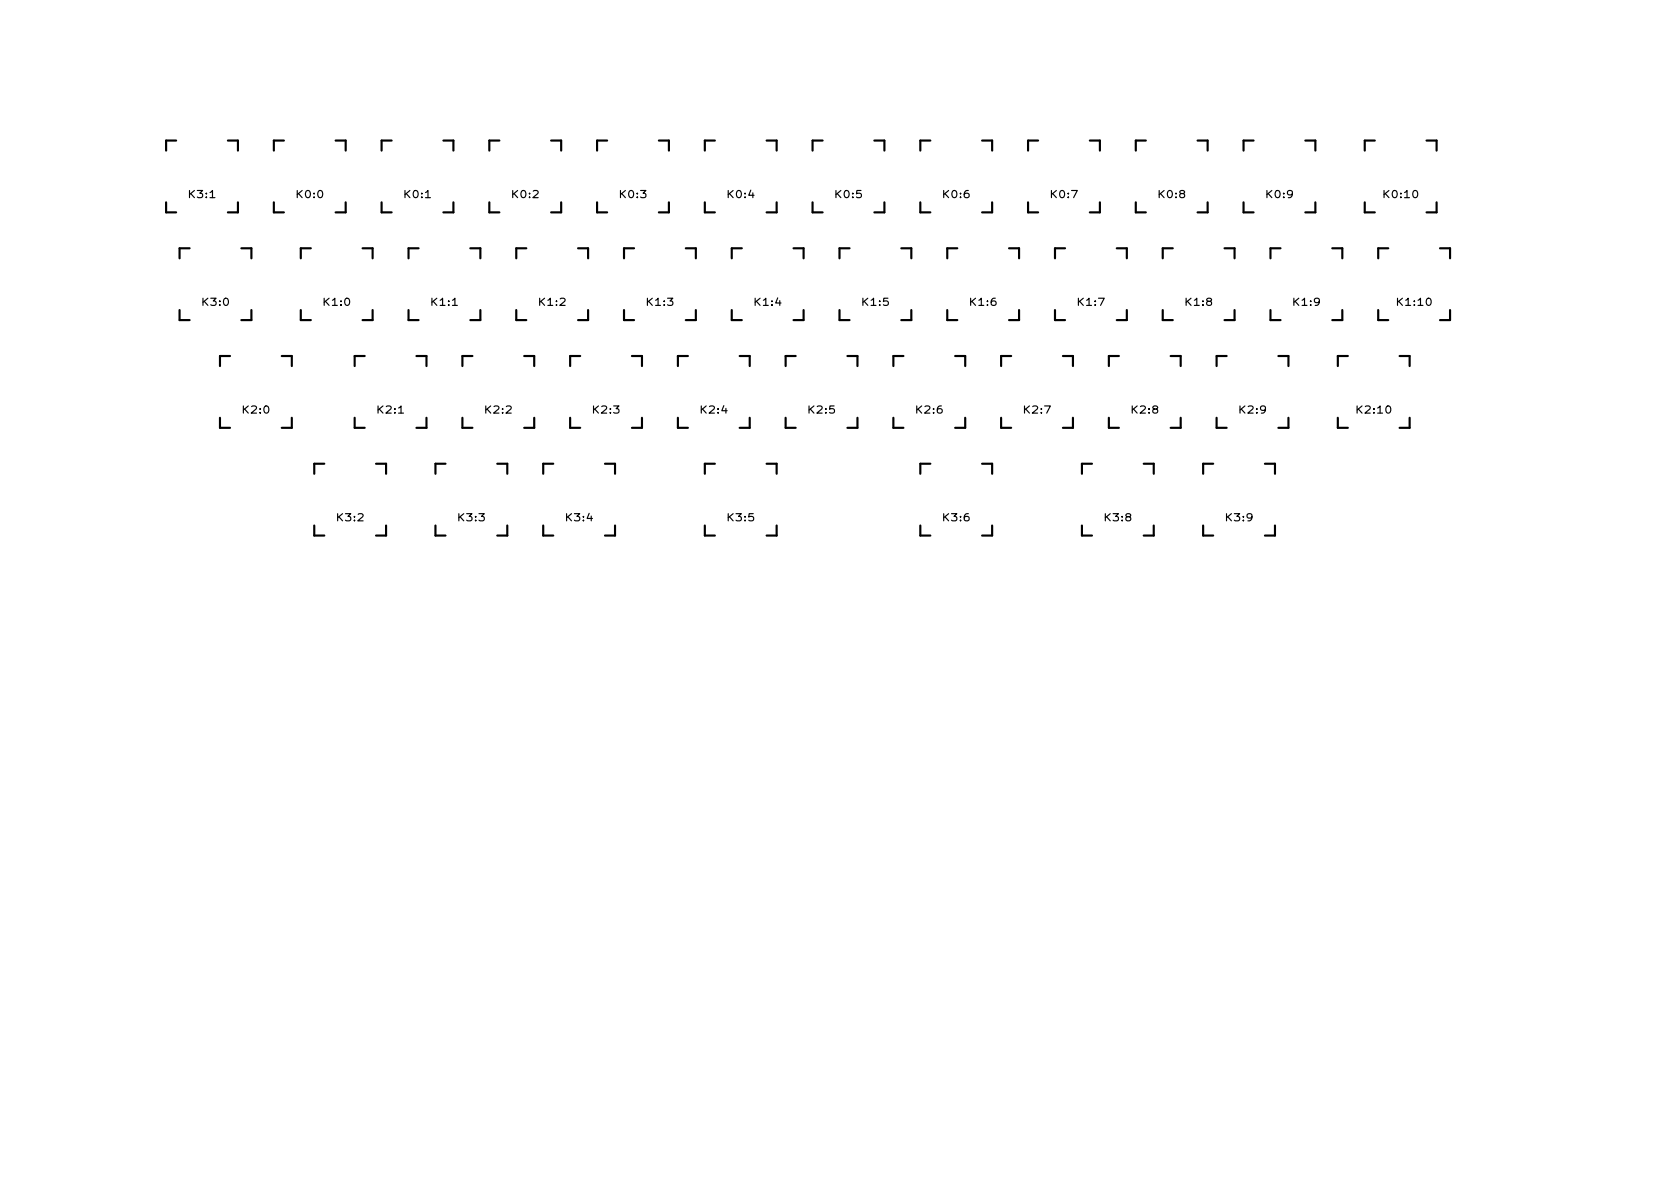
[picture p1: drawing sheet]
<svg xmlns="http://www.w3.org/2000/svg" width="297mm" height="210mm" viewBox="0 0 297 210" stroke-linecap="round" stroke-linejoin="round" font-family="sans-serif">
<defs><g id="words">
<g font-size="1.8">
<text x="33.4" y="35">K3:1</text>
<text x="52.5" y="35">K0:0</text>
<text x="71.5" y="35">K0:1</text>
<text x="90.6" y="35">K0:2</text>
<text x="109.6" y="35">K0:3</text>
<text x="128.7" y="35">K0:4</text>
<text x="147.7" y="35">K0:5</text>
<text x="166.8" y="35">K0:6</text>
<text x="185.8" y="35">K0:7</text>
<text x="204.9" y="35">K0:8</text>
<text x="223.9" y="35">K0:9</text>
<text x="244.8" y="35">K0:10</text>
<text x="35.8" y="54.1">K3:0</text>
<text x="57.2" y="54.1">K1:0</text>
<text x="76.3" y="54.1">K1:1</text>
<text x="95.3" y="54.1">K1:2</text>
<text x="114.4" y="54.1">K1:3</text>
<text x="133.4" y="54.1">K1:4</text>
<text x="152.5" y="54.1">K1:5</text>
<text x="171.5" y="54.1">K1:6</text>
<text x="190.6" y="54.1">K1:7</text>
<text x="209.6" y="54.1">K1:8</text>
<text x="228.7" y="54.1">K1:9</text>
<text x="247.1" y="54.1">K1:10</text>
<text x="42.9" y="73.1">K2:0</text>
<text x="66.8" y="73.1">K2:1</text>
<text x="85.8" y="73.1">K2:2</text>
<text x="104.9" y="73.1">K2:3</text>
<text x="123.9" y="73.1">K2:4</text>
<text x="143" y="73.1">K2:5</text>
<text x="162" y="73.1">K2:6</text>
<text x="181.1" y="73.1">K2:7</text>
<text x="200.1" y="73.1">K2:8</text>
<text x="219.2" y="73.1">K2:9</text>
<text x="240" y="73.1">K2:10</text>
<text x="59.6" y="92.2">K3:2</text>
<text x="81" y="92.2">K3:3</text>
<text x="100.1" y="92.2">K3:4</text>
<text x="128.7" y="92.2">K3:5</text>
<text x="166.8" y="92.2">K3:6</text>
<text x="195.3" y="92.2">K3:8</text>
<text x="216.8" y="92.2">K3:9</text>
</g>
</g></defs>
<g fill="none" stroke="#000" stroke-width=".38">
<path d="M29.4 35.8v1.8h1.7M31.1 24.9h-1.7v1.7M40.3 24.9h1.8v1.7M42.1 35.8v1.8h-1.8M48.4 35.8v1.8h1.8M50.2 24.9h-1.8v1.7M59.3 24.9h1.8v1.7M61.1 35.8v1.8h-1.8M67.5 35.8v1.8h1.7M69.2 24.9h-1.7v1.7M78.4 24.9h1.8v1.7M80.2 35.8v1.8h-1.8"/>
<path d="M86.5 35.8v1.8h1.8M88.3 24.9h-1.8v1.7M97.4 24.9h1.8v1.7M99.2 35.8v1.8h-1.8M105.6 35.8v1.8h1.7M107.3 24.9h-1.7v1.7M116.5 24.9h1.8v1.7M118.3 35.8v1.8h-1.8M124.6 35.8v1.8h1.8M126.4 24.9h-1.8v1.7M135.5 24.9h1.8v1.7M137.3 35.8v1.8h-1.8"/>
<path d="M143.7 35.8v1.8h1.7M145.4 24.9h-1.7v1.7M154.6 24.9h1.8v1.7M156.4 35.8v1.8h-1.8M162.7 35.8v1.8h1.8M164.5 24.9h-1.8v1.7M173.6 24.9h1.8v1.7M175.4 35.8v1.8h-1.8M181.8 35.8v1.8h1.7M183.5 24.9h-1.7v1.7M192.7 24.9h1.8v1.7M194.5 35.8v1.8h-1.8"/>
<path d="M200.8 35.8v1.8h1.8M202.6 24.9h-1.8v1.7M211.7 24.9h1.8v1.7M213.5 35.8v1.8h-1.8M219.9 35.8v1.8h1.7M221.6 24.9h-1.7v1.7M230.8 24.9h1.8v1.7M232.6 35.8v1.8h-1.8M241.3 35.8v1.8h1.8M243.1 24.9h-1.8v1.7M252.2 24.9h1.8v1.7M254 35.8v1.8h-1.8"/>
<path d="M31.7 54.8v1.8h1.8M33.5 43.9h-1.8v1.8M42.7 43.9h1.7v1.8M44.4 54.8v1.8h-1.7M53.2 54.8v1.8h1.8M55 43.9h-1.8v1.8M64.1 43.9h1.8v1.8M65.9 54.8v1.8h-1.8M72.2 54.8v1.8h1.8M74 43.9h-1.8v1.8M83.2 43.9h1.7v1.8M84.9 54.8v1.8h-1.7"/>
<path d="M91.3 54.8v1.8h1.8M93.1 43.9h-1.8v1.8M102.2 43.9h1.8v1.8M104 54.8v1.8h-1.8M110.3 54.8v1.8h1.8M112.1 43.9h-1.8v1.8M121.3 43.9h1.7v1.8M123 54.8v1.8h-1.7M129.4 54.8v1.8h1.8M131.2 43.9h-1.8v1.8M140.3 43.9h1.8v1.8M142.1 54.8v1.8h-1.8"/>
<path d="M148.4 54.8v1.8h1.8M150.2 43.9h-1.8v1.8M159.4 43.9h1.7v1.8M161.1 54.8v1.8h-1.7M167.5 54.8v1.8h1.8M169.3 43.9h-1.8v1.8M178.4 43.9h1.8v1.8M180.2 54.8v1.8h-1.8M186.5 54.8v1.8h1.8M188.3 43.9h-1.8v1.8M197.5 43.9h1.7v1.8M199.2 54.8v1.8h-1.7"/>
<path d="M205.6 54.8v1.8h1.8M207.4 43.9h-1.8v1.8M216.5 43.9h1.8v1.8M218.3 54.8v1.8h-1.8M224.6 54.8v1.8h1.8M226.4 43.9h-1.8v1.8M235.6 43.9h1.7v1.8M237.3 54.8v1.8h-1.7M243.7 54.8v1.8h1.8M245.5 43.9h-1.8v1.8M254.6 43.9h1.8v1.8M256.4 54.8v1.8h-1.8"/>
<path d="M38.9 73.9v1.8h1.8M40.7 63h-1.8v1.7M49.8 63h1.8v1.7M51.6 73.9v1.8h-1.8M62.7 73.9v1.8h1.8M64.5 63h-1.8v1.7M73.6 63h1.8v1.7M75.4 73.9v1.8h-1.8M81.8 73.9v1.8h1.7M83.5 63h-1.7v1.7M92.7 63h1.8v1.7M94.5 73.9v1.8h-1.8"/>
<path d="M100.8 73.9v1.8h1.8M102.6 63h-1.8v1.7M111.7 63h1.8v1.7M113.5 73.9v1.8h-1.8M119.9 73.9v1.8h1.7M121.6 63h-1.7v1.7M130.8 63h1.8v1.7M132.6 73.9v1.8h-1.8M138.9 73.9v1.8h1.8M140.7 63h-1.8v1.7M149.8 63h1.8v1.7M151.6 73.9v1.8h-1.8"/>
<path d="M158 73.9v1.8h1.7M159.7 63h-1.7v1.7M168.9 63h1.8v1.7M170.7 73.9v1.8h-1.8M177 73.9v1.8h1.8M178.8 63h-1.8v1.7M187.9 63h1.8v1.7M189.7 73.9v1.8h-1.8M196.1 73.9v1.8h1.7M197.8 63h-1.7v1.7M207 63h1.8v1.7M208.8 73.9v1.8h-1.8"/>
<path d="M215.1 73.9v1.8h1.8M216.9 63h-1.8v1.7M226 63h1.8v1.7M227.8 73.9v1.8h-1.8M236.5 73.9v1.8h1.8M238.3 63h-1.8v1.7M247.5 63h1.7v1.7M249.2 73.9v1.8h-1.7M55.6 92.9v1.8h1.7M57.3 82h-1.7v1.8M66.5 82h1.8v1.8M68.3 92.9v1.8h-1.8"/>
<path d="M77 92.9v1.8h1.8M78.8 82h-1.8v1.8M87.9 82h1.8v1.8M89.7 92.9v1.8h-1.8M96 92.9v1.8h1.8M97.8 82h-1.8v1.8M107 82h1.7v1.8M108.7 92.9v1.8h-1.7M124.6 92.9v1.8h1.8M126.4 82h-1.8v1.8M135.5 82h1.8v1.8M137.3 92.9v1.8h-1.8"/>
<path d="M162.7 92.9v1.8h1.8M164.5 82h-1.8v1.8M173.6 82h1.8v1.8M175.4 92.9v1.8h-1.8M191.3 92.9v1.8h1.8M193.1 82h-1.8v1.8M202.2 82h1.8v1.8M204 92.9v1.8h-1.8M212.7 92.9v1.8h1.8M214.5 82h-1.8v1.8M223.6 82h1.8v1.8M225.4 92.9v1.8h-1.8"/>
</g>
<use href="#words"/>
</svg>
